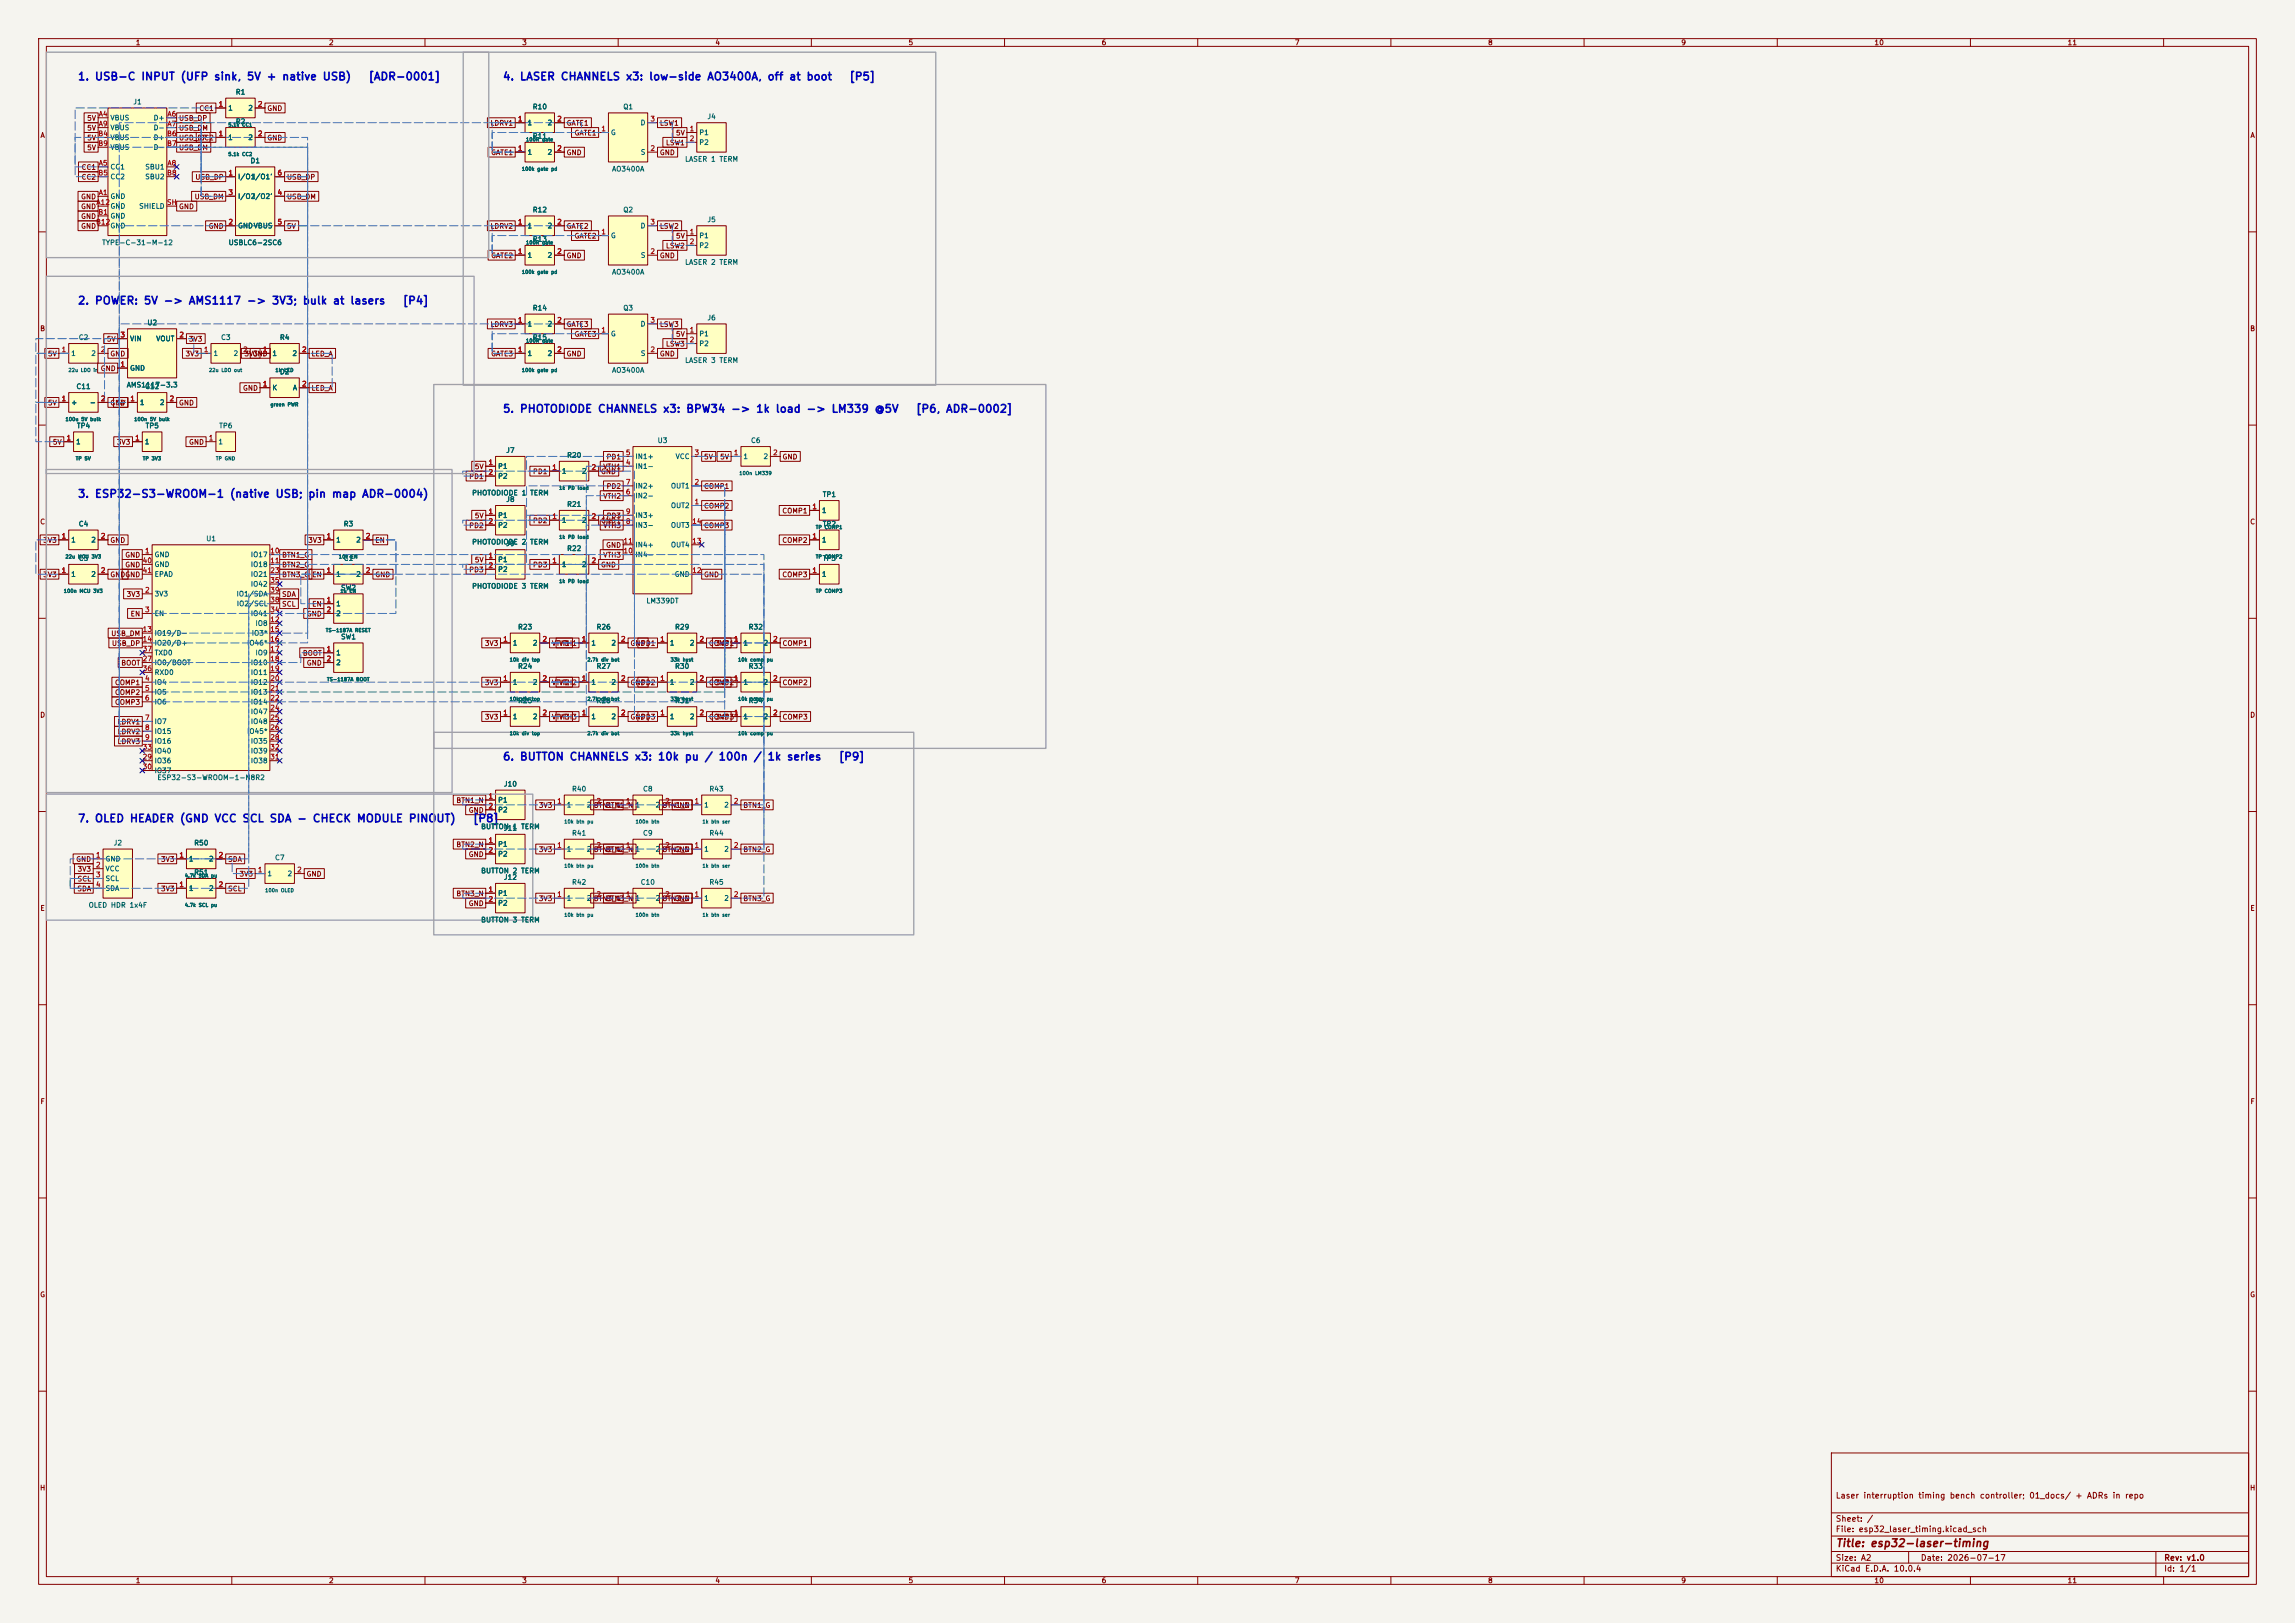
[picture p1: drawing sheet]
<svg xmlns="http://www.w3.org/2000/svg" width="594mm" height="420mm" viewBox="0 0 594 420" stroke-linecap="round" stroke-linejoin="round" font-family="sans-serif">
<defs><g id="words">
<g font-size="2" fill="#0000c2">
<text x="20" y="21.3">1. USB-C INPUT (UFP sink, 5V + native USB)</text>
<text x="95.2" y="21.3">[ADR-0001]</text>
<text x="130" y="21.3">4. LASER CHANNELS x3: low-side AO3400A, off at boot</text>
<text x="219.7" y="21.3">[P5]</text>
<text x="20" y="79.3">2. POWER: 5V -&gt; AMS1117 -&gt; 3V3; bulk at lasers</text>
<text x="104.1" y="79.3">[P4]</text>
<text x="130" y="107.3">5. PHOTODIODE CHANNELS x3: BPW34 -&gt; 1k load -&gt; LM339 @5V</text>
<text x="237" y="107.3">[P6, ADR-0002]</text>
<text x="20" y="129.3">3. ESP32-S3-WROOM-1 (native USB; pin map ADR-0004)</text>
<text x="130" y="197.3">6. BUTTON CHANNELS x3: 10k pu / 100n /</text>
<text x="198.5" y="197.3">1k series</text>
<text x="217" y="197.3">[P9]</text>
<text x="20" y="213.3">7. OLED HEADER (GND VCC SCL SDA - CHECK MODULE PINOUT)</text>
<text x="122.3" y="213.3">[P8]</text>
</g>
<text font-size="2" fill="#840000" x="475" y="400.8">Title: esp32-laser-timing</text>
<g font-size="1.5" fill="#840000">
<text x="475" y="388.1">Laser interruption timing bench controller; 01_docs/ + ADRs in repo</text>
<text x="475" y="394.1">Sheet: /</text>
<text x="475" y="396.8">File: esp32_laser_timing.kicad_sch</text>
<text x="475" y="407">KiCad E.D.A. 10.0.4</text>
<text x="475" y="404.2">Size: A2</text>
<text x="497" y="404.2">Date: 2026-07-17</text>
<text x="560" y="404.2">Rev: v1.0</text>
<text x="560" y="407">Id: 1/1</text>
</g>
<g font-size="1.3" fill="#840000">
<text x="35" y="12">1</text>
<text x="85" y="12">2</text>
<text x="135" y="12">3</text>
<text x="185" y="12">4</text>
<text x="235" y="12">5</text>
<text x="285" y="12">6</text>
<text x="335" y="12">7</text>
<text x="385" y="12">8</text>
<text x="435" y="12">9</text>
<text x="485" y="12">10</text>
<text x="535" y="12">11</text>
<text x="51.5" y="29">CC1</text>
<text x="69.1" y="29">GND</text>
<text x="10.3" y="36">A</text>
<text x="22.4" y="31.5">5V</text>
<text x="22.4" y="34.1">5V</text>
<text x="46.2" y="31.5">USB_DP</text>
<text x="46.2" y="34.1">USB_DM</text>
<text x="126.8" y="32.8">LDRV1</text>
<text x="146.5" y="32.8">GATE1</text>
<text x="148.6" y="35.4">GATE1</text>
<text x="170.7" y="32.8">LSW1</text>
<text x="174.8" y="35.4">5V</text>
<text x="582.3" y="36">A</text>
<text x="22.4" y="36.6">5V</text>
<text x="22.4" y="39.2">5V</text>
<text x="46.2" y="36.6">USB_DP</text>
<text x="46.2" y="39.2">USB_DM</text>
<text x="51.5" y="36.6">CC2</text>
<text x="69.1" y="36.6">GND</text>
<text x="127" y="40.4">GATE1</text>
<text x="146.5" y="40.4">GND</text>
<text x="170.7" y="40.4">GND</text>
<text x="172.2" y="37.9">LSW1</text>
<text x="21" y="44.2">CC1</text>
<text x="21" y="46.8">CC2</text>
<text x="50.4" y="46.8">USB_DP</text>
<text x="74.1" y="46.8">USB_DP</text>
<text x="20.8" y="51.9">GND</text>
<text x="50.2" y="51.9">USB_DM</text>
<text x="74.1" y="51.9">USB_DM</text>
<text x="20.8" y="54.4">GND</text>
<text x="20.8" y="56.9">GND</text>
<text x="20.8" y="59.5">GND</text>
<text x="46.2" y="54.4">GND</text>
<text x="53.9" y="59.5">GND</text>
<text x="74.1" y="59.5">5V</text>
<text x="126.8" y="59.5">LDRV2</text>
<text x="146.5" y="59.5">GATE2</text>
<text x="170.7" y="59.5">LSW2</text>
<text x="148.6" y="62">GATE2</text>
<text x="172.2" y="64.6">LSW2</text>
<text x="174.8" y="62">5V</text>
<text x="127" y="67.1">GATE2</text>
<text x="146.5" y="67.1">GND</text>
<text x="170.7" y="67.1">GND</text>
<text x="10.3" y="86">B</text>
<text x="27.5" y="88.7">5V</text>
<text x="48.7" y="88.7">3V3</text>
<text x="126.8" y="84.9">LDRV3</text>
<text x="146.5" y="84.9">GATE3</text>
<text x="148.6" y="87.4">GATE3</text>
<text x="170.7" y="84.9">LSW3</text>
<text x="172.2" y="90">LSW3</text>
<text x="174.8" y="87.4">5V</text>
<text x="582.3" y="86">B</text>
<text x="12.3" y="92.5">5V</text>
<text x="28.4" y="92.5">GND</text>
<text x="47.9" y="92.5">3V3</text>
<text x="63.1" y="92.5">3V3</text>
<text x="65.2" y="92.5">GND</text>
<text x="80.5" y="92.5">LED_A</text>
<text x="127" y="92.5">GATE3</text>
<text x="146.5" y="92.5">GND</text>
<text x="170.7" y="92.5">GND</text>
<text x="25.9" y="96.3">GND</text>
<text x="62.8" y="101.4">GND</text>
<text x="80.5" y="101.4">LED_A</text>
<text x="12.3" y="105.2">5V</text>
<text x="28.4" y="105.2">GND</text>
<text x="30" y="105.2">5V</text>
<text x="46.2" y="105.2">GND</text>
<text x="13.5" y="115.4">5V</text>
<text x="30.1" y="115.4">3V3</text>
<text x="48.8" y="115.4">GND</text>
<text x="156.9" y="119.2">PD1</text>
<text x="182.1" y="119.2">5V</text>
<text x="186.3" y="119.2">5V</text>
<text x="202.4" y="119.2">GND</text>
<text x="121.3" y="124.3">PD1</text>
<text x="122.8" y="121.7">5V</text>
<text x="137.8" y="123">PD1</text>
<text x="155.4" y="123">GND</text>
<text x="156" y="121.7">VTH1</text>
<text x="156" y="129.3">VTH2</text>
<text x="156.9" y="126.8">PD2</text>
<text x="182.1" y="131.9">COMP2</text>
<text x="182.1" y="126.8">COMP1</text>
<text x="10.3" y="136">C</text>
<text x="121.3" y="137">PD2</text>
<text x="122.8" y="134.4">5V</text>
<text x="137.8" y="135.7">PD2</text>
<text x="155.4" y="135.7">GND</text>
<text x="156" y="137">VTH3</text>
<text x="156.9" y="134.4">PD3</text>
<text x="182.1" y="137">COMP3</text>
<text x="202.3" y="133.1">COMP1</text>
<text x="582.3" y="136">C</text>
<text x="11.1" y="140.8">3V3</text>
<text x="28.4" y="140.8">GND</text>
<text x="79.6" y="140.8">3V3</text>
<text x="97" y="140.8">EN</text>
<text x="156.7" y="142">GND</text>
<text x="202.3" y="140.8">COMP2</text>
<text x="11.1" y="149.7">3V3</text>
<text x="28.4" y="149.7">GNDGND</text>
<text x="32.3" y="144.6">GND</text>
<text x="32.3" y="147.1">GND</text>
<text x="72.9" y="149.7">BTN3_G EN</text>
<text x="72.9" y="147.1">BTN2_G</text>
<text x="72.9" y="144.6">BTN1_G</text>
<text x="97" y="149.7">GND</text>
<text x="121.3" y="148.4">PD3</text>
<text x="122.8" y="145.8">5V</text>
<text x="137.8" y="147.1">PD3</text>
<text x="155.4" y="147.1">GND</text>
<text x="156" y="144.6">VTH3</text>
<text x="182.1" y="149.7">GND</text>
<text x="202.3" y="149.7">COMP3</text>
<text x="32.6" y="154.7">3V3</text>
<text x="72.9" y="154.7">SDA</text>
<text x="33.7" y="159.8">EN</text>
<text x="72.9" y="157.3">SCL</text>
<text x="79.3" y="159.8">GND</text>
<text x="80.7" y="157.3">EN</text>
<text x="28.7" y="164.9">USB_DM</text>
<text x="28.8" y="167.4">USB_DP</text>
<text x="125.4" y="167.4">3V3</text>
<text x="142.7" y="167.4">VTH1</text>
<text x="163" y="167.4">GND</text>
<text x="165.8" y="167.4">PD1</text>
<text x="183.4" y="167.4">COMP1</text>
<text x="185" y="167.4">3V3</text>
<text x="202.4" y="167.4">COMP1</text>
<text x="31.3" y="172.5">BOOT</text>
<text x="78.2" y="170">BOOT</text>
<text x="79.3" y="172.5">GND</text>
<text x="29.6" y="177.6">COMP1</text>
<text x="125.4" y="177.6">3V3</text>
<text x="142.7" y="177.6">VTH2</text>
<text x="163" y="177.6">GND</text>
<text x="165.8" y="177.6">PD2</text>
<text x="183.4" y="177.6">COMP2</text>
<text x="185" y="177.6">3V3</text>
<text x="202.4" y="177.6">COMP2</text>
<text x="10.3" y="186">D</text>
<text x="29.6" y="182.7">COMP3</text>
<text x="29.6" y="180.1">COMP2</text>
<text x="582.3" y="186">D</text>
<text x="30.3" y="190.3">LDRV2</text>
<text x="30.3" y="187.8">LDRV1</text>
<text x="125.4" y="186.5">3V3</text>
<text x="142.7" y="186.5">VTH3</text>
<text x="144.6" y="186.5">VTH3</text>
<text x="163" y="186.5">GND</text>
<text x="165.8" y="186.5">PD3</text>
<text x="183.4" y="186.5">COMP3</text>
<text x="185" y="186.5">3V3</text>
<text x="202.4" y="186.5">COMP3</text>
<text x="30.3" y="192.8">LDRV3</text>
<text x="118" y="208.1">BTN1_N</text>
<text x="139.3" y="209.3">3V3</text>
<text x="174.5" y="209.3">GND</text>
<text x="192.2" y="209.3">BTN1_G</text>
<text x="121.2" y="210.6">GND</text>
<text x="118" y="219.5">BTN2_N</text>
<text x="139.3" y="220.8">3V3</text>
<text x="156.7" y="220.8">BTN2_N</text>
<text x="174.5" y="220.8">GND</text>
<text x="192.2" y="220.8">BTN2_G</text>
<text x="19.6" y="223.3">GND</text>
<text x="19.9" y="225.9">3V3</text>
<text x="41.5" y="223.3">3V3</text>
<text x="58.9" y="223.3">SDA</text>
<text x="61.9" y="227.1">3V3</text>
<text x="79.2" y="227.1">GND</text>
<text x="121.2" y="222">GND</text>
<text x="19.9" y="230.9">SDA</text>
<text x="19.9" y="228.4">SCL</text>
<text x="41.5" y="230.9">3V3</text>
<text x="58.9" y="230.9">SCL</text>
<text x="118" y="232.2">BTN3_N</text>
<text x="139.3" y="233.5">3V3</text>
<text x="156.7" y="233.5">BTN3_N</text>
<text x="174.5" y="233.5">GND</text>
<text x="192.2" y="233.5">BTN3_G</text>
<text x="10.3" y="236">E</text>
<text x="121.2" y="234.7">GND</text>
<text x="582.3" y="236">E</text>
<text x="10.3" y="286">F</text>
<text x="582.3" y="286">F</text>
<text x="10.3" y="336">G</text>
<text x="582.3" y="336">G</text>
<text x="10.2" y="386">H</text>
<text x="582.2" y="386">H</text>
<text x="35" y="410">1</text>
<text x="85" y="410">2</text>
<text x="135" y="410">3</text>
<text x="185" y="410">4</text>
<text x="235" y="410">5</text>
<text x="285" y="410">6</text>
<text x="335" y="410">7</text>
<text x="385" y="410">8</text>
<text x="435" y="410">9</text>
<text x="485" y="410">10</text>
<text x="535" y="410">11</text>
</g>
<g font-size="1.3" fill="#006464">
<text x="34.4" y="27.3">J1</text>
<text x="58.9" y="28.9">1</text>
<text x="60.9" y="24.8">R1</text>
<text x="64.1" y="28.9">2</text>
<text x="137.8" y="28.6">R10</text>
<text x="161.2" y="28.6">Q1</text>
<text x="28.4" y="31.5">VBUS</text>
<text x="28.4" y="34">VBUS</text>
<text x="39.6" y="31.5">D+</text>
<text x="39.6" y="34">D-</text>
<text x="60.9" y="32.4">R2</text>
<text x="136.4" y="32.7">1</text>
<text x="141.6" y="32.7">2</text>
<text x="158" y="35.3">G</text>
<text x="165.7" y="32.7">D</text>
<text x="180.8" y="35.3">P1</text>
<text x="183" y="31.1">J4</text>
<text x="28.4" y="36.5">VBUS</text>
<text x="28.4" y="39.1">VBUS</text>
<text x="39.6" y="36.5">D+</text>
<text x="39.6" y="39.1">D-</text>
<text x="58.9" y="36.5">1</text>
<text x="64.1" y="36.5">2</text>
<text x="136.4" y="40.3">1</text>
<text x="137.8" y="36.2">R11</text>
<text x="141.6" y="40.3">2</text>
<text x="165.7" y="40.3">S</text>
<text x="180.8" y="37.8">P2</text>
<text x="28.4" y="44.2">CC1</text>
<text x="28.4" y="46.7">CC2</text>
<text x="37.4" y="44.2">SBU1</text>
<text x="37.4" y="46.7">SBU2</text>
<text x="61.5" y="46.7">I/O1</text>
<text x="64.7" y="42.6">D1</text>
<text x="65.3" y="46.7">I/O1'</text>
<text x="158.3" y="44.7">AO3400A</text>
<text x="177.2" y="42.1">LASER 1 TERM</text>
<text x="28.4" y="51.8">GND</text>
<text x="61.5" y="51.8">I/O2</text>
<text x="65.3" y="51.8">I/O2'</text>
<text x="28.4" y="54.3">GND</text>
<text x="28.4" y="56.9">GND</text>
<text x="28.4" y="59.4">GND</text>
<text x="35.9" y="54.3">SHIELD</text>
<text x="61.5" y="59.4">GNDVBUS</text>
<text x="136.4" y="59.4">1</text>
<text x="137.8" y="55.3">R12</text>
<text x="141.6" y="59.4">2</text>
<text x="161.2" y="55.3">Q2</text>
<text x="165.7" y="59.4">D</text>
<text x="183" y="57.8">J5</text>
<text x="26.3" y="63.7">TYPE-C-31-M-12</text>
<text x="59" y="63.7">USBLC6-2SC6</text>
<text x="137.8" y="62.9">R13</text>
<text x="158" y="61.9">G</text>
<text x="180.8" y="61.9">P1</text>
<text x="180.8" y="64.5">P2</text>
<text x="136.4" y="67">1</text>
<text x="141.6" y="67">2</text>
<text x="158.3" y="71.4">AO3400A</text>
<text x="165.7" y="67">S</text>
<text x="177.2" y="68.8">LASER 2 TERM</text>
<text x="137.8" y="80.7">R14</text>
<text x="161.2" y="80.7">Q3</text>
<text x="183" y="83.2">J6</text>
<text x="20.2" y="88.3">C2</text>
<text x="33.5" y="88.6">VIN</text>
<text x="38" y="84.5">U2</text>
<text x="40.3" y="88.6">VOUT</text>
<text x="57.1" y="88.3">C3</text>
<text x="72.3" y="88.3">R4</text>
<text x="136.4" y="84.8">1</text>
<text x="137.8" y="88.3">R15</text>
<text x="141.6" y="84.8">2</text>
<text x="158" y="87.3">G</text>
<text x="165.7" y="84.8">D</text>
<text x="180.8" y="87.3">P1</text>
<text x="180.8" y="89.9">P2</text>
<text x="18.3" y="92.4">1</text>
<text x="23.5" y="92.4">2</text>
<text x="55.1" y="92.4">1</text>
<text x="60.3" y="92.4">2</text>
<text x="70.4" y="92.4">1</text>
<text x="75.5" y="92.4">2</text>
<text x="136.4" y="92.4">1</text>
<text x="141.6" y="92.4">2</text>
<text x="165.7" y="92.4">S</text>
<text x="177.2" y="94.2">LASER 3 TERM</text>
<text x="19.6" y="101">C11</text>
<text x="32.7" y="100.6">AMS1117-3.3</text>
<text x="33.5" y="96.2">GND</text>
<text x="37.4" y="101">C12</text>
<text x="70.4" y="101.3">K</text>
<text x="72.3" y="97.2">D2</text>
<text x="75.7" y="101.3">A</text>
<text x="158.3" y="96.8">AO3400A</text>
<text x="18.3" y="105.1">+</text>
<text x="23.1" y="105.1">-</text>
<text x="36.1" y="105.1">1</text>
<text x="41.3" y="105.1">2</text>
<text x="19.8" y="111.1">TP4</text>
<text x="37.5" y="111.1">TP5</text>
<text x="56.6" y="111.1">TP6</text>
<text x="19.6" y="115.3">1</text>
<text x="37.3" y="115.3">1</text>
<text x="56.4" y="115.3">1</text>
<text x="130.9" y="117.5">J7</text>
<text x="146.6" y="118.8">R20</text>
<text x="164.3" y="119.1">IN1+</text>
<text x="170.1" y="114.9">U3</text>
<text x="174.7" y="119.1">VCC</text>
<text x="192.3" y="119.1">1</text>
<text x="194.2" y="114.9">C6</text>
<text x="197.5" y="119.1">2</text>
<text x="128.8" y="121.6">P1</text>
<text x="128.8" y="124.2">P2</text>
<text x="145.3" y="122.9">1</text>
<text x="150.5" y="122.9">2</text>
<text x="164.3" y="121.6">IN1-</text>
<text x="122.1" y="128.5">PHOTODIODE 1</text>
<text x="130.9" y="130.2">J8</text>
<text x="137.1" y="128.5">TERM</text>
<text x="146.6" y="131.5">R21</text>
<text x="164.3" y="129.2">IN2-</text>
<text x="164.3" y="126.7">IN2+</text>
<text x="173.5" y="131.8">OUT2</text>
<text x="173.5" y="126.7">OUT1</text>
<text x="212.8" y="128.9">TP1</text>
<text x="20.2" y="136.5">C4</text>
<text x="88.8" y="136.5">R3</text>
<text x="128.8" y="134.3">P1</text>
<text x="128.8" y="136.9">P2</text>
<text x="145.3" y="135.6">1</text>
<text x="150.5" y="135.6">2</text>
<text x="164.3" y="136.9">IN3-</text>
<text x="164.3" y="134.3">IN3+</text>
<text x="173.5" y="136.9">OUT3</text>
<text x="212.6" y="133.1">1</text>
<text x="212.8" y="136.5">TP2</text>
<text x="18.3" y="140.7">1</text>
<text x="23.5" y="140.7">2</text>
<text x="53.2" y="140.3">U1</text>
<text x="86.9" y="140.7">1</text>
<text x="92.1" y="140.7">2</text>
<text x="122.1" y="141.2">PHOTODIODE 2</text>
<text x="130.9" y="141.6">J9</text>
<text x="137.1" y="141.2">TERM</text>
<text x="146.6" y="142.9">R22</text>
<text x="164.3" y="141.9">IN4+</text>
<text x="173.5" y="141.9">OUT4</text>
<text x="212.6" y="140.7">1</text>
<text x="18.3" y="149.6">1</text>
<text x="20.2" y="145.4">C5</text>
<text x="23.5" y="149.6">2</text>
<text x="39.9" y="144.5">GND</text>
<text x="39.9" y="147">GND</text>
<text x="39.9" y="149.6">EPAD</text>
<text x="64.8" y="144.5">IO17</text>
<text x="64.8" y="147">IO18</text>
<text x="64.8" y="149.6">IO21</text>
<text x="86.9" y="149.6">1</text>
<text x="88.8" y="145.4">C1</text>
<text x="92.1" y="149.6">2</text>
<text x="128.8" y="145.8">P1</text>
<text x="128.8" y="148.3">P2</text>
<text x="145.3" y="147">1</text>
<text x="150.5" y="147">2</text>
<text x="164.3" y="144.5">IN4-</text>
<text x="174.5" y="149.6">GND</text>
<text x="212.6" y="149.6">1</text>
<text x="212.8" y="145.4">TP3</text>
<text x="39.9" y="154.6">3V3</text>
<text x="61.1" y="154.6">IO1/SDA</text>
<text x="64.8" y="152.1">IO42</text>
<text x="88.1" y="153">SW2</text>
<text x="122.1" y="152.6">PHOTODIODE 3 TERM</text>
<text x="39.9" y="159.7">EN</text>
<text x="61.2" y="157.2">IO2/SCL</text>
<text x="64.8" y="159.7">IO41</text>
<text x="86.9" y="157.2">1</text>
<text x="86.9" y="159.7">2</text>
<text x="167.2" y="156.4">LM339DT</text>
<text x="39.9" y="164.8">IO19/D-</text>
<text x="39.9" y="167.3">IO20/D+</text>
<text x="63.8" y="167.3">IO46*</text>
<text x="65" y="164.8">IO3*</text>
<text x="66" y="162.3">IO8</text>
<text x="88.1" y="165.7">SW1</text>
<text x="132.6" y="167.3">1</text>
<text x="133.9" y="163.2">R23</text>
<text x="137.8" y="167.3">2</text>
<text x="152.9" y="167.3">1</text>
<text x="154.3" y="163.2">R26</text>
<text x="158.1" y="167.3">2</text>
<text x="173.2" y="167.3">1</text>
<text x="174.6" y="163.2">R29</text>
<text x="178.4" y="167.3">2</text>
<text x="192.3" y="167.3">1</text>
<text x="193.6" y="163.2">R32</text>
<text x="197.5" y="167.3">2</text>
<text x="39.9" y="172.4">IO0/BOOT</text>
<text x="39.9" y="169.9">TXD0</text>
<text x="64.8" y="172.4">IO10</text>
<text x="66" y="169.9">IO9</text>
<text x="86.9" y="169.9">1</text>
<text x="86.9" y="172.4">2</text>
<text x="133.9" y="173.4">R24</text>
<text x="154.3" y="173.4">R27</text>
<text x="174.6" y="173.4">R30</text>
<text x="193.6" y="173.4">R33</text>
<text x="39.9" y="177.5">IO4</text>
<text x="39.9" y="175">RXD0</text>
<text x="64.8" y="175">IO11</text>
<text x="64.8" y="177.5">IO12</text>
<text x="132.6" y="177.5">1</text>
<text x="137.8" y="177.5">2</text>
<text x="152.9" y="177.5">1</text>
<text x="158.1" y="177.5">2</text>
<text x="173.2" y="177.5">1</text>
<text x="178.4" y="177.5">2</text>
<text x="192.3" y="177.5">1</text>
<text x="197.5" y="177.5">2</text>
<text x="39.9" y="180">IO5</text>
<text x="39.9" y="182.6">IO6</text>
<text x="64.8" y="180">IO13</text>
<text x="64.8" y="182.6">IO14</text>
<text x="64.8" y="185.1">IO47</text>
<text x="133.9" y="182.3">R25</text>
<text x="154.3" y="182.3">R28</text>
<text x="174.6" y="182.3">R31</text>
<text x="193.6" y="182.3">R34</text>
<text x="39.9" y="187.7">IO7</text>
<text x="39.9" y="190.2">IO15</text>
<text x="63.8" y="190.2">IO45*</text>
<text x="64.8" y="187.7">IO48</text>
<text x="132.6" y="186.4">1</text>
<text x="137.8" y="186.4">2</text>
<text x="152.9" y="186.4">1</text>
<text x="158.1" y="186.4">2</text>
<text x="173.2" y="186.4">1</text>
<text x="178.4" y="186.4">2</text>
<text x="192.3" y="186.4">1</text>
<text x="197.5" y="186.4">2</text>
<text x="39.9" y="192.7">IO16</text>
<text x="39.9" y="197.8">IO36</text>
<text x="39.9" y="195.3">IO40</text>
<text x="64.8" y="192.7">IO35</text>
<text x="64.8" y="197.8">IO38</text>
<text x="64.8" y="195.3">IO39</text>
<text x="39.9" y="200.4">IO37</text>
<text x="40.6" y="202.2">ESP32-S3-WROOM-1-N8R2</text>
<text x="130.3" y="203.8">J10</text>
<text x="128.8" y="208">P1</text>
<text x="146.6" y="209.3">1</text>
<text x="147.9" y="205.1">R40</text>
<text x="151.7" y="209.3">2 BTN1_N</text>
<text x="164.3" y="209.3">1</text>
<text x="166.3" y="205.1">C8</text>
<text x="169.5" y="209.3">2 BTN1_N</text>
<text x="182.1" y="209.3">1</text>
<text x="183.5" y="205.1">R43</text>
<text x="187.3" y="209.3">2</text>
<text x="124.4" y="214.9">BUTTON 1 TERM</text>
<text x="128.8" y="210.5">P2</text>
<text x="130.3" y="215.3">J11</text>
<text x="29.3" y="219.1">J2</text>
<text x="50.1" y="219.1">R50</text>
<text x="128.8" y="219.4">P1</text>
<text x="128.8" y="222">P2</text>
<text x="146.6" y="220.7">1</text>
<text x="147.9" y="216.5">R41</text>
<text x="151.7" y="220.7">2 BTN2_N</text>
<text x="164.3" y="220.7">1</text>
<text x="166.3" y="216.5">C9</text>
<text x="169.5" y="220.7">2 BTN2_N</text>
<text x="182.1" y="220.7">1</text>
<text x="183.5" y="216.5">R44</text>
<text x="187.3" y="220.7">2</text>
<text x="27.2" y="223.2">GND</text>
<text x="27.2" y="225.8">VCC</text>
<text x="48.8" y="223.2">1</text>
<text x="50.1" y="226.7">R51</text>
<text x="54" y="223.2">2</text>
<text x="69.1" y="227">1</text>
<text x="71" y="222.9">C7</text>
<text x="74.3" y="227">2</text>
<text x="124.4" y="226.3">BUTTON 2 TERM</text>
<text x="130.3" y="228">J12</text>
<text x="27.2" y="228.3">SCL</text>
<text x="27.2" y="230.8">SDA</text>
<text x="48.8" y="230.8">1</text>
<text x="54" y="230.8">2</text>
<text x="128.8" y="232.1">P1</text>
<text x="146.6" y="233.4">1</text>
<text x="147.9" y="229.2">R42</text>
<text x="151.7" y="233.4">2 BTN3_N</text>
<text x="164.3" y="233.4">1</text>
<text x="165.7" y="229.2">C10</text>
<text x="169.5" y="233.4">2 BTN3_N</text>
<text x="182.1" y="233.4">1</text>
<text x="183.5" y="229.2">R45</text>
<text x="187.3" y="233.4">2</text>
<text x="22.8" y="235.2">OLED HDR 1x4F</text>
<text x="124.4" y="239">BUTTON 3 TERM</text>
<text x="128.8" y="234.7">P2</text>
</g>
<g font-size="1.3" fill="#a90000">
<text x="56.4" y="27.9">1</text>
<text x="66.6" y="27.9">2</text>
<text x="25.3" y="35.5">B4</text>
<text x="25.4" y="30.5">A4</text>
<text x="25.4" y="33">A9</text>
<text x="43.1" y="35.5">B6</text>
<text x="43.2" y="30.5">A6</text>
<text x="43.2" y="33">A7</text>
<text x="56.4" y="35.5">1</text>
<text x="66.6" y="35.5">2</text>
<text x="133.9" y="31.7">1</text>
<text x="144.1" y="31.7">2</text>
<text x="155.5" y="34.3">1</text>
<text x="168.2" y="31.7">3</text>
<text x="178.4" y="34.3">1</text>
<text x="25.3" y="38.1">B9</text>
<text x="43.1" y="38.1">B7</text>
<text x="133.9" y="39.3">1</text>
<text x="144.1" y="39.3">2</text>
<text x="168.2" y="39.3">2</text>
<text x="178.4" y="36.8">2</text>
<text x="25.3" y="45.7">B5</text>
<text x="25.4" y="43.2">A5</text>
<text x="43.1" y="45.7">B8</text>
<text x="43.2" y="43.2">A8</text>
<text x="59" y="45.7">1</text>
<text x="71.7" y="45.7">6</text>
<text x="24.8" y="53.3">A12</text>
<text x="25.4" y="50.8">A1</text>
<text x="43.1" y="53.3">SH</text>
<text x="59" y="50.8">3</text>
<text x="71.7" y="50.8">4</text>
<text x="24.7" y="58.4">B12</text>
<text x="25.3" y="55.9">B1</text>
<text x="59" y="58.4">2</text>
<text x="71.7" y="58.4">5</text>
<text x="133.9" y="58.4">1</text>
<text x="144.1" y="58.4">2</text>
<text x="168.2" y="58.4">3</text>
<text x="155.5" y="60.9">1</text>
<text x="178.4" y="60.9">1</text>
<text x="178.4" y="63.5">2</text>
<text x="133.9" y="66">1</text>
<text x="144.1" y="66">2</text>
<text x="168.2" y="66">2</text>
<text x="133.9" y="83.8">1</text>
<text x="144.1" y="83.8">2</text>
<text x="168.2" y="83.8">3</text>
<text x="31" y="87.6">3</text>
<text x="46.3" y="87.6">2</text>
<text x="155.5" y="86.3">1</text>
<text x="178.4" y="86.3">1</text>
<text x="178.4" y="88.9">2</text>
<text x="15.8" y="91.4">1</text>
<text x="26" y="91.4">2</text>
<text x="31" y="95.2">1</text>
<text x="52.6" y="91.4">1</text>
<text x="62.8" y="91.4">2</text>
<text x="67.9" y="91.4">1</text>
<text x="78" y="91.4">2</text>
<text x="133.9" y="91.4">1</text>
<text x="144.1" y="91.4">2</text>
<text x="168.2" y="91.4">2</text>
<text x="67.9" y="100.3">1</text>
<text x="78" y="100.3">2</text>
<text x="15.8" y="104.1">1</text>
<text x="26" y="104.1">2</text>
<text x="33.6" y="104.1">1</text>
<text x="43.7" y="104.1">2</text>
<text x="17.1" y="114.3">1</text>
<text x="34.9" y="114.3">1</text>
<text x="53.9" y="114.3">1</text>
<text x="161.9" y="118.1">5</text>
<text x="179.6" y="118.1">3</text>
<text x="189.8" y="118.1">1</text>
<text x="200" y="118.1">2</text>
<text x="126.3" y="120.6">1</text>
<text x="126.3" y="123.2">2</text>
<text x="142.8" y="121.9">1</text>
<text x="153" y="121.9">2</text>
<text x="161.9" y="120.6">4</text>
<text x="161.9" y="125.7">7</text>
<text x="179.6" y="125.7">2</text>
<text x="161.9" y="128.2">6</text>
<text x="179.6" y="130.8">1</text>
<text x="126.3" y="133.3">1</text>
<text x="126.3" y="135.9">2</text>
<text x="142.8" y="134.6">1</text>
<text x="153" y="134.6">2</text>
<text x="161.9" y="135.9">8</text>
<text x="161.9" y="133.3">9</text>
<text x="179" y="135.9">14</text>
<text x="210.1" y="132.1">1</text>
<text x="15.8" y="139.7">1</text>
<text x="26" y="139.7">2</text>
<text x="37.4" y="143.5">1</text>
<text x="69.8" y="143.5">10</text>
<text x="84.4" y="139.7">1</text>
<text x="94.5" y="139.7">2</text>
<text x="161.2" y="143.5">10</text>
<text x="161.2" y="140.9">11</text>
<text x="179" y="140.9">13</text>
<text x="210.1" y="139.7">1</text>
<text x="15.8" y="148.6">1</text>
<text x="26" y="148.6">2</text>
<text x="36.8" y="146">40</text>
<text x="36.8" y="148.6">41</text>
<text x="69.8" y="146">11</text>
<text x="69.8" y="148.6">23</text>
<text x="84.4" y="148.6">1</text>
<text x="94.5" y="148.6">2</text>
<text x="126.3" y="144.8">1</text>
<text x="126.3" y="147.3">2</text>
<text x="142.8" y="146">1</text>
<text x="153" y="146">2</text>
<text x="179" y="148.6">12</text>
<text x="210.1" y="148.6">1</text>
<text x="37.4" y="153.6">2</text>
<text x="69.8" y="151.1">35</text>
<text x="69.8" y="153.6">39</text>
<text x="37.4" y="158.7">3</text>
<text x="69.8" y="161.3">12</text>
<text x="69.8" y="158.7">34</text>
<text x="69.8" y="156.2">38</text>
<text x="84.4" y="156.2">1</text>
<text x="84.4" y="158.7">2</text>
<text x="36.8" y="163.8">13</text>
<text x="36.8" y="166.3">14</text>
<text x="69.8" y="163.8">15</text>
<text x="69.8" y="166.3">16</text>
<text x="130.1" y="166.3">1</text>
<text x="140.3" y="166.3">2</text>
<text x="150.4" y="166.3">1</text>
<text x="160.6" y="166.3">2</text>
<text x="170.7" y="166.3">1</text>
<text x="180.9" y="166.3">2</text>
<text x="189.8" y="166.3">1</text>
<text x="200" y="166.3">2</text>
<text x="36.8" y="171.4">27</text>
<text x="36.8" y="174">36</text>
<text x="36.8" y="168.9">37</text>
<text x="69.8" y="168.9">17</text>
<text x="69.8" y="171.4">18</text>
<text x="69.8" y="174">19</text>
<text x="84.4" y="168.9">1</text>
<text x="84.4" y="171.4">2</text>
<text x="37.4" y="176.5">4</text>
<text x="37.4" y="179">5</text>
<text x="69.8" y="176.5">20</text>
<text x="69.8" y="179">21</text>
<text x="130.1" y="176.5">1</text>
<text x="140.3" y="176.5">2</text>
<text x="150.4" y="176.5">1</text>
<text x="160.6" y="176.5">2</text>
<text x="170.7" y="176.5">1</text>
<text x="180.9" y="176.5">2</text>
<text x="189.8" y="176.5">1</text>
<text x="200" y="176.5">2</text>
<text x="37.4" y="181.6">6</text>
<text x="69.8" y="181.6">22</text>
<text x="69.8" y="184.1">24</text>
<text x="130.1" y="185.4">1</text>
<text x="140.3" y="185.4">2</text>
<text x="150.4" y="185.4">1</text>
<text x="160.6" y="185.4">2</text>
<text x="170.7" y="185.4">1</text>
<text x="180.9" y="185.4">2</text>
<text x="189.8" y="185.4">1</text>
<text x="200" y="185.4">2</text>
<text x="37.4" y="186.7">7</text>
<text x="37.4" y="189.2">8</text>
<text x="37.4" y="191.7">9</text>
<text x="69.8" y="186.7">25</text>
<text x="69.8" y="189.2">26</text>
<text x="69.8" y="191.7">28</text>
<text x="36.8" y="196.8">29</text>
<text x="36.8" y="194.3">33</text>
<text x="69.8" y="196.8">31</text>
<text x="69.8" y="194.3">32</text>
<text x="36.8" y="199.4">30</text>
<text x="126.3" y="207">1</text>
<text x="126.3" y="209.5">2</text>
<text x="144.1" y="208.3">1</text>
<text x="154.2" y="208.3">2</text>
<text x="161.9" y="208.3">1</text>
<text x="172" y="208.3">2</text>
<text x="179.6" y="208.3">1</text>
<text x="189.8" y="208.3">2</text>
<text x="126.3" y="218.4">1</text>
<text x="126.3" y="221">2</text>
<text x="144.1" y="219.7">1</text>
<text x="154.2" y="219.7">2</text>
<text x="161.9" y="219.7">1</text>
<text x="172" y="219.7">2</text>
<text x="179.6" y="219.7">1</text>
<text x="189.8" y="219.7">2</text>
<text x="24.7" y="222.2">1</text>
<text x="24.7" y="224.8">2</text>
<text x="24.7" y="227.3">3</text>
<text x="46.3" y="222.2">1</text>
<text x="56.4" y="222.2">2</text>
<text x="66.6" y="226">1</text>
<text x="76.8" y="226">2</text>
<text x="24.7" y="229.8">4</text>
<text x="46.3" y="229.8">1</text>
<text x="56.4" y="229.8">2</text>
<text x="126.3" y="231.1">1</text>
<text x="126.3" y="233.7">2</text>
<text x="144.1" y="232.4">1</text>
<text x="154.2" y="232.4">2</text>
<text x="161.9" y="232.4">1</text>
<text x="172" y="232.4">2</text>
<text x="179.6" y="232.4">1</text>
<text x="189.8" y="232.4">2</text>
</g>
<g font-size=".9" fill="#006464">
<text x="59" y="33">5.1k CC1</text>
<text x="59" y="40.6">5.1k CC2</text>
<text x="136" y="36.8">100R gate</text>
<text x="135" y="44.4">100k gate pd</text>
<text x="136" y="63.4">100R gate</text>
<text x="135" y="71.1">100k gate pd</text>
<text x="136" y="88.8">100R gate</text>
<text x="17.6" y="96.5">22u LDO in</text>
<text x="54" y="96.5">22u LDO out</text>
<text x="71.2" y="96.5">1k LED</text>
<text x="135" y="96.5">100k gate pd</text>
<text x="69.9" y="105.4">green PWR</text>
<text x="16.8" y="109.2">100u 5V bulk</text>
<text x="34.6" y="109.2">100n 5V bulk</text>
<text x="19.5" y="119.3">TP 5V</text>
<text x="36.9" y="119.3">TP 3V3</text>
<text x="55.8" y="119.3">TP GND</text>
<text x="191.2" y="123.1">100n LM339</text>
<text x="144.6" y="126.9">1k PD load</text>
<text x="211" y="137.1">TP COMP1</text>
<text x="144.6" y="139.6">1k PD load</text>
<text x="16.8" y="144.7">22u MCU 3V3</text>
<text x="87.6" y="144.7">10k EN</text>
<text x="211" y="144.7">TP COMP2</text>
<text x="16.4" y="153.6">100n MCU 3V3</text>
<text x="88" y="153.6">1u EN</text>
<text x="144.6" y="151.1">1k PD load</text>
<text x="211" y="153.6">TP COMP3</text>
<text x="84.2" y="163.8">TS-1187A RESET</text>
<text x="131.8" y="171.4">10k div top</text>
<text x="151.9" y="171.4">2.7k div bot</text>
<text x="173.5" y="171.4">33k hyst</text>
<text x="190.9" y="171.4">10k comp</text>
<text x="198.3" y="171.4">pu</text>
<text x="84.5" y="176.5">TS-1187A BOOT</text>
<text x="131.8" y="181.6">10k div top</text>
<text x="151.9" y="181.6">2.7k div bot</text>
<text x="173.5" y="181.6">33k hyst</text>
<text x="190.9" y="181.6">10k comp</text>
<text x="198.3" y="181.6">pu</text>
<text x="131.8" y="190.4">10k div top</text>
<text x="151.9" y="190.4">2.7k div bot</text>
<text x="173.5" y="190.4">33k hyst</text>
<text x="190.9" y="190.4">10k comp</text>
<text x="198.3" y="190.4">pu</text>
<text x="145.9" y="213.3">10k btn pu</text>
<text x="164.4" y="213.3">100n btn</text>
<text x="181.7" y="213.3">1k btn ser</text>
<text x="47.7" y="227.3">4.7k SDA pu</text>
<text x="145.9" y="224.7">10k btn pu</text>
<text x="164.4" y="224.7">100n btn</text>
<text x="181.7" y="224.7">1k btn ser</text>
<text x="68.5" y="231.1">100n OLED</text>
<text x="47.8" y="234.9">4.7k SCL pu</text>
<text x="145.9" y="237.4">10k btn pu</text>
<text x="164.4" y="237.4">100n btn</text>
<text x="181.7" y="237.4">1k btn ser</text>
</g>
</g></defs>
<path d="M0 0h594v420h-594z" fill="#f5f4ef" stroke="#f5f4ef" stroke-width=".26"/>
<g fill="none" stroke="#840000" stroke-width=".26">
<path d="M10 10h574v400h-574zM12 12h570v396h-570zM60 10v2M110 10v2M160 10v2M210 10v2M260 10v2M310 10v2M360 10v2M410 10v2M460 10v2M510 10v2"/>
<path d="M560 10v2M10 60h2M582 60h2M10 110h2M582 110h2M10 160h2M582 160h2M10 210h2M582 210h2M10 260h2M582 260h2M10 310h2"/>
<path d="M582 310h2M10 360h2M474 376h108v32h-108zM582 360h2M474 397.5h108M474 391.5h108M60 408v2M110 408v2M160 408v2M210 408v2M260 408v2M310 408v2"/>
<path d="M360 408v2M410 408v2M460 408v2M474 404.5h108M474 401.5h108M494 401.5v3M510 408v2M558 401.5v6.5M560 408v2"/>
</g>
<path d="M152.4 182.9h7.6v5.1h-7.6z" fill="#ffffc2"/>
<path d="M149.9 185.4h2.5M152.4 182.9h7.6v5.1h-7.6zM160 185.4h2.6" fill="none" stroke="#840000" stroke-width=".26"/>
<path d="M146 229.9h7.7v5.1h-7.7z" fill="#ffffc2"/>
<path d="M143.5 232.4h2.5M146 229.9h7.7v5.1h-7.7zM153.7 232.4h2.5" fill="none" stroke="#840000" stroke-width=".26"/>
<path d="M86.4 153.7h7.6v7.6h-7.6z" fill="#ffffc2"/>
<path d="M83.8 156.2h2.6M83.8 158.8h2.6M86.4 153.7h7.6v7.6h-7.6z" fill="none" stroke="#840000" stroke-width=".26"/>
<path d="M86.4 146.1h7.6v5h-7.6z" fill="#ffffc2"/>
<path d="M83.8 148.6h2.6M86.4 146.1h7.6v5h-7.6zM94 148.6h2.5" fill="none" stroke="#840000" stroke-width=".26"/>
<path d="M86.4 137.2h7.6v5h-7.6z" fill="#ffffc2"/>
<path d="M83.8 139.7h2.6M86.4 137.2h7.6v5h-7.6zM94 139.7h2.5" fill="none" stroke="#840000" stroke-width=".26"/>
<path d="M86.4 166.4h7.6v7.6h-7.6z" fill="#ffffc2"/>
<path d="M83.8 168.9h2.6M83.8 171.5h2.6M86.4 166.4h7.6v7.6h-7.6z" fill="none" stroke="#840000" stroke-width=".26"/>
<path d="M39.4 141h30.4v58.4h-30.4z" fill="#ffffc2"/>
<g fill="none" stroke="#840000" stroke-width=".26">
<path d="M36.8 143.5h2.6M36.8 153.7h2.6M36.8 158.8h2.6M36.8 146.1h2.6M36.8 148.6h2.6M39.4 141h30.4v58.4h-30.4zM69.8 143.5h2.6M69.8 153.7h2.6M69.8 158.8h2.6M69.8 146.1h2.6M69.8 148.6h2.6M69.8 151.1h2.6"/>
<path d="M69.8 156.2h2.6M36.8 176.5h2.6M36.8 179.1h2.6M36.8 163.8h2.6M36.8 166.4h2.6M36.8 168.9h2.6M36.8 171.5h2.6M36.8 174h2.6M69.8 176.5h2.6M69.8 179.1h2.6M69.8 161.3h2.6M69.8 163.8h2.6"/>
<path d="M69.8 166.4h2.6M69.8 168.9h2.6M69.8 171.5h2.6M69.8 174h2.6M36.8 181.6h2.6M36.8 186.7h2.6M36.8 189.2h2.6M36.8 191.8h2.6M36.8 196.9h2.6M36.8 199.4h2.6M36.8 194.3h2.6M69.8 181.6h2.6"/>
<path d="M69.8 186.7h2.6M69.8 189.2h2.6M69.8 191.8h2.6M69.8 184.2h2.6M69.8 196.9h2.6M69.8 194.3h2.6"/>
</g>
<path d="M17.8 137.2h7.6v5h-7.6z" fill="#ffffc2"/>
<path d="M15.2 139.7h2.6M17.8 137.2h7.6v5h-7.6zM25.4 139.7h2.5" fill="none" stroke="#840000" stroke-width=".26"/>
<path d="M17.8 146.1h7.6v5h-7.6z" fill="#ffffc2"/>
<path d="M15.2 148.6h2.6M17.8 146.1h7.6v5h-7.6zM25.4 148.6h2.5" fill="none" stroke="#840000" stroke-width=".26"/>
<path d="M163.8 217.2h7.6v5.1h-7.6z" fill="#ffffc2"/>
<path d="M161.3 219.7h2.5M163.8 217.2h7.6v5.1h-7.6zM171.4 219.7h2.6" fill="none" stroke="#840000" stroke-width=".26"/>
<path d="M163.8 229.9h7.6v5.1h-7.6z" fill="#ffffc2"/>
<path d="M161.3 232.4h2.5M163.8 229.9h7.6v5.1h-7.6zM171.4 232.4h2.6" fill="none" stroke="#840000" stroke-width=".26"/>
<path d="M172.7 182.9h7.6v5.1h-7.6z" fill="#ffffc2"/>
<path d="M170.2 185.4h2.5M172.7 182.9h7.6v5.1h-7.6zM180.3 185.4h2.6" fill="none" stroke="#840000" stroke-width=".26"/>
<path d="M172.7 174h7.6v5.1h-7.6z" fill="#ffffc2"/>
<path d="M170.2 176.5h2.5M172.7 174h7.6v5.1h-7.6zM180.3 176.5h2.6" fill="none" stroke="#840000" stroke-width=".26"/>
<path d="M61 43.2h10.1v17.8h-10.1z" fill="#ffffc2"/>
<path d="M58.4 45.7h2.6M58.4 58.4h2.6M58.4 50.8h2.6M61 43.2h10.1v17.8h-10.1zM71.1 45.7h2.6M71.1 58.4h2.6M71.1 50.8h2.6" fill="none" stroke="#840000" stroke-width=".26"/>
<path d="M69.8 88.9h7.7v5.1h-7.7z" fill="#ffffc2"/>
<path d="M67.3 91.4h2.5M69.8 88.9h7.7v5.1h-7.7zM77.5 91.4h2.5" fill="none" stroke="#840000" stroke-width=".26"/>
<path d="M48.3 227.3h7.6v5.1h-7.6z" fill="#ffffc2"/>
<path d="M45.7 229.9h2.6M48.3 227.3h7.6v5.1h-7.6zM55.9 229.9h2.5" fill="none" stroke="#840000" stroke-width=".26"/>
<path d="M69.8 97.8h7.7v5.1h-7.7z" fill="#ffffc2"/>
<path d="M69.8 97.8h7.7v5.1h-7.7zM67.3 100.3h2.5M77.5 100.3h2.5" fill="none" stroke="#840000" stroke-width=".26"/>
<path d="M26.7 219.7h7.6v12.7h-7.6z" fill="#ffffc2"/>
<path d="M26.7 219.7h7.6v12.7h-7.6zM24.1 222.3h2.6M24.1 224.8h2.6M24.1 227.3h2.6M24.1 229.9h2.6" fill="none" stroke="#840000" stroke-width=".26"/>
<path d="M48.3 219.7h7.6v5.1h-7.6z" fill="#ffffc2"/>
<path d="M48.3 219.7h7.6v5.1h-7.6zM45.7 222.3h2.6M55.9 222.3h2.5" fill="none" stroke="#840000" stroke-width=".26"/>
<path d="M54.6 88.9h7.6v5.1h-7.6z" fill="#ffffc2"/>
<path d="M52.1 91.4h2.5M54.6 88.9h7.6v5.1h-7.6zM62.2 91.4h2.6" fill="none" stroke="#840000" stroke-width=".26"/>
<path d="M191.8 115.6h7.6v5.1h-7.6z" fill="#ffffc2"/>
<path d="M189.2 118.1h2.6M191.8 115.6h7.6v5.1h-7.6zM199.4 118.1h2.5" fill="none" stroke="#840000" stroke-width=".26"/>
<path d="M17.8 88.9h7.6v5.1h-7.6z" fill="#ffffc2"/>
<path d="M15.2 91.4h2.6M17.8 88.9h7.6v5.1h-7.6zM25.4 91.4h2.5" fill="none" stroke="#840000" stroke-width=".26"/>
<path d="M191.8 163.8h7.6v5.1h-7.6z" fill="#ffffc2"/>
<path d="M189.2 166.4h2.6M191.8 163.8h7.6v5.1h-7.6zM199.4 166.4h2.5" fill="none" stroke="#840000" stroke-width=".26"/>
<path d="M33 85.1h12.7v12.7h-12.7z" fill="#ffffc2"/>
<path d="M30.5 95.3h2.5M30.5 87.6h2.5M33 85.1h12.7v12.7h-12.7zM45.7 87.6h2.6" fill="none" stroke="#840000" stroke-width=".26"/>
<path d="M181.6 205.7h7.6v5.1h-7.6z" fill="#ffffc2"/>
<path d="M179.1 208.3h2.5M181.6 205.7h7.6v5.1h-7.6zM189.2 208.3h2.6" fill="none" stroke="#840000" stroke-width=".26"/>
<path d="M146 205.7h7.7v5.1h-7.7z" fill="#ffffc2"/>
<path d="M143.5 208.3h2.5M146 205.7h7.7v5.1h-7.7zM153.7 208.3h2.5" fill="none" stroke="#840000" stroke-width=".26"/>
<path d="M128.3 204.5h7.6v7.6h-7.6z" fill="#ffffc2"/>
<path d="M125.7 207h2.6M125.7 209.6h2.6M128.3 204.5h7.6v7.6h-7.6z" fill="none" stroke="#840000" stroke-width=".26"/>
<path d="M181.6 217.2h7.6v5.1h-7.6z" fill="#ffffc2"/>
<path d="M179.1 219.7h2.5M181.6 217.2h7.6v5.1h-7.6zM189.2 219.7h2.6" fill="none" stroke="#840000" stroke-width=".26"/>
<path d="M132.1 174h7.6v5.1h-7.6z" fill="#ffffc2"/>
<path d="M129.5 176.5h2.6M132.1 174h7.6v5.1h-7.6zM139.7 176.5h2.5" fill="none" stroke="#840000" stroke-width=".26"/>
<path d="M128.3 142.2h7.6v7.7h-7.6z" fill="#ffffc2"/>
<path d="M125.7 144.8h2.6M125.7 147.3h2.6M128.3 142.2h7.6v7.7h-7.6z" fill="none" stroke="#840000" stroke-width=".26"/>
<path d="M132.1 163.8h7.6v5.1h-7.6z" fill="#ffffc2"/>
<path d="M129.5 166.4h2.6M132.1 163.8h7.6v5.1h-7.6zM139.7 166.4h2.5" fill="none" stroke="#840000" stroke-width=".26"/>
<path d="M144.8 143.5h7.6v5.1h-7.6z" fill="#ffffc2"/>
<path d="M142.2 146.1h2.6M144.8 143.5h7.6v5.1h-7.6zM152.4 146.1h2.5" fill="none" stroke="#840000" stroke-width=".26"/>
<path d="M163.8 205.7h7.6v5.1h-7.6z" fill="#ffffc2"/>
<path d="M161.3 208.3h2.5M163.8 205.7h7.6v5.1h-7.6zM171.4 208.3h2.6" fill="none" stroke="#840000" stroke-width=".26"/>
<path d="M128.3 228.6h7.6v7.6h-7.6z" fill="#ffffc2"/>
<path d="M125.7 231.1h2.6M125.7 233.7h2.6M128.3 228.6h7.6v7.6h-7.6z" fill="none" stroke="#840000" stroke-width=".26"/>
<path d="M181.6 229.9h7.6v5.1h-7.6z" fill="#ffffc2"/>
<path d="M179.1 232.4h2.5M181.6 229.9h7.6v5.1h-7.6zM189.2 232.4h2.6" fill="none" stroke="#840000" stroke-width=".26"/>
<path d="M132.1 182.9h7.6v5.1h-7.6z" fill="#ffffc2"/>
<path d="M129.5 185.4h2.6M132.1 182.9h7.6v5.1h-7.6zM139.7 185.4h2.5" fill="none" stroke="#840000" stroke-width=".26"/>
<path d="M68.6 223.5h7.6v5.1h-7.6z" fill="#ffffc2"/>
<path d="M66 226.1h2.6M68.6 223.5h7.6v5.1h-7.6zM76.2 226.1h2.5" fill="none" stroke="#840000" stroke-width=".26"/>
<path d="M58.4 25.4h7.6v5.1h-7.6z" fill="#ffffc2"/>
<path d="M55.9 27.9h2.5M58.4 25.4h7.6v5.1h-7.6zM66 27.9h2.6" fill="none" stroke="#840000" stroke-width=".26"/>
<path d="M58.4 33h7.6v5.1h-7.6z" fill="#ffffc2"/>
<path d="M55.9 35.6h2.5M58.4 33h7.6v5.1h-7.6zM66 35.6h2.6" fill="none" stroke="#840000" stroke-width=".26"/>
<path d="M27.9 27.9h15.3v33.1h-15.3z" fill="#ffffc2"/>
<g fill="none" stroke="#840000" stroke-width=".26">
<path d="M25.4 30.5h2.5M25.4 33h2.5M25.4 35.6h2.5M25.4 38.1h2.5M27.9 27.9h15.3v33.1h-15.3zM43.2 30.5h2.5M43.2 33h2.5M43.2 35.6h2.5M43.2 38.1h2.5M25.4 50.8h2.5M25.4 43.2h2.5M25.4 53.3h2.5"/>
<path d="M25.4 55.9h2.5M25.4 45.7h2.5M25.4 58.4h2.5M43.2 43.2h2.5M43.2 53.3h2.5M43.2 45.7h2.5"/>
</g>
<path d="M144.8 132.1h7.6v5.1h-7.6z" fill="#ffffc2"/>
<path d="M142.2 134.6h2.6M144.8 132.1h7.6v5.1h-7.6zM152.4 134.6h2.5" fill="none" stroke="#840000" stroke-width=".26"/>
<path d="M128.3 130.8h7.6v7.6h-7.6z" fill="#ffffc2"/>
<path d="M125.7 133.4h2.6M125.7 135.9h2.6M128.3 130.8h7.6v7.6h-7.6z" fill="none" stroke="#840000" stroke-width=".26"/>
<path d="M128.3 215.9h7.6v7.6h-7.6z" fill="#ffffc2"/>
<path d="M125.7 218.4h2.6M128.3 215.9h7.6v7.6h-7.6zM125.7 221h2.6" fill="none" stroke="#840000" stroke-width=".26"/>
<path d="M146 217.2h7.7v5.1h-7.7z" fill="#ffffc2"/>
<path d="M143.5 219.7h2.5M146 217.2h7.7v5.1h-7.7zM153.7 219.7h2.5" fill="none" stroke="#840000" stroke-width=".26"/>
<path d="M152.4 174h7.6v5.1h-7.6z" fill="#ffffc2"/>
<path d="M149.9 176.5h2.5M152.4 174h7.6v5.1h-7.6zM160 176.5h2.6" fill="none" stroke="#840000" stroke-width=".26"/>
<path d="M172.7 163.8h7.6v5.1h-7.6z" fill="#ffffc2"/>
<path d="M170.2 166.4h2.5M172.7 163.8h7.6v5.1h-7.6zM180.3 166.4h2.6" fill="none" stroke="#840000" stroke-width=".26"/>
<path d="M152.4 163.8h7.6v5.1h-7.6z" fill="#ffffc2"/>
<path d="M149.9 166.4h2.5M152.4 163.8h7.6v5.1h-7.6zM160 166.4h2.6" fill="none" stroke="#840000" stroke-width=".26"/>
<path d="M157.5 29.2h10.1v12.7h-10.1z" fill="#ffffc2"/>
<path d="M154.9 34.3h2.6M157.5 29.2h10.1v12.7h-10.1zM167.6 39.4h2.6M167.6 31.8h2.6" fill="none" stroke="#840000" stroke-width=".26"/>
<path d="M35.6 101.6h7.6v5.1h-7.6z" fill="#ffffc2"/>
<path d="M33 104.1h2.6M35.6 101.6h7.6v5.1h-7.6zM43.2 104.1h2.5" fill="none" stroke="#840000" stroke-width=".26"/>
<path d="M17.8 101.6h7.6v5.1h-7.6z" fill="#ffffc2"/>
<path d="M15.2 104.1h2.6M17.8 101.6h7.6v5.1h-7.6zM25.4 104.1h2.5" fill="none" stroke="#840000" stroke-width=".26"/>
<path d="M55.9 111.8h5.1v5h-5.1z" fill="#ffffc2"/>
<path d="M53.3 114.3h2.6M55.9 111.8h5.1v5h-5.1z" fill="none" stroke="#840000" stroke-width=".26"/>
<path d="M212.1 146.1h5.1v5h-5.1z" fill="#ffffc2"/>
<path d="M209.5 148.6h2.6M212.1 146.1h5.1v5h-5.1z" fill="none" stroke="#840000" stroke-width=".26"/>
<path d="M163.8 115.6h15.3v38.1h-15.3z" fill="#ffffc2"/>
<g fill="none" stroke="#840000" stroke-width=".26">
<path d="M161.3 118.1h2.5M163.8 115.6h15.3v38.1h-15.3zM179.1 118.1h2.5M161.3 125.7h2.5M161.3 120.7h2.5M161.3 128.3h2.5M161.3 135.9h2.5M161.3 133.4h2.5M179.1 130.8h2.5M179.1 125.7h2.5M179.1 135.9h2.5M161.3 143.5h2.5"/>
<path d="M161.3 141h2.5M179.1 141h2.5M179.1 148.6h2.5"/>
</g>
<path d="M212.1 129.5h5.1v5.1h-5.1z" fill="#ffffc2"/>
<path d="M209.5 132.1h2.6M212.1 129.5h5.1v5.1h-5.1z" fill="none" stroke="#840000" stroke-width=".26"/>
<path d="M128.3 118.1h7.6v7.6h-7.6z" fill="#ffffc2"/>
<path d="M128.3 118.1h7.6v7.6h-7.6zM125.7 120.7h2.6M125.7 123.2h2.6" fill="none" stroke="#840000" stroke-width=".26"/>
<path d="M144.8 119.4h7.6v5.1h-7.6z" fill="#ffffc2"/>
<path d="M144.8 119.4h7.6v5.1h-7.6zM142.2 121.9h2.6M152.4 121.9h2.5" fill="none" stroke="#840000" stroke-width=".26"/>
<path d="M135.9 29.2h7.6v5.1h-7.6z" fill="#ffffc2"/>
<path d="M133.3 31.8h2.6M135.9 29.2h7.6v5.1h-7.6zM143.5 31.8h2.5" fill="none" stroke="#840000" stroke-width=".26"/>
<path d="M157.5 81.3h10.1v12.7h-10.1z" fill="#ffffc2"/>
<path d="M154.9 86.4h2.6M157.5 81.3h10.1v12.7h-10.1zM167.6 91.4h2.6M167.6 83.8h2.6" fill="none" stroke="#840000" stroke-width=".26"/>
<path d="M212.1 137.2h5.1v5h-5.1z" fill="#ffffc2"/>
<path d="M209.5 139.7h2.6M212.1 137.2h5.1v5h-5.1z" fill="none" stroke="#840000" stroke-width=".26"/>
<path d="M180.3 31.8h7.7v7.6h-7.7z" fill="#ffffc2"/>
<path d="M177.8 34.3h2.5M177.8 36.8h2.5M180.3 31.8h7.7v7.6h-7.7z" fill="none" stroke="#840000" stroke-width=".26"/>
<path d="M135.9 81.3h7.6v5.1h-7.6z" fill="#ffffc2"/>
<path d="M133.3 83.8h2.6M135.9 81.3h7.6v5.1h-7.6zM143.5 83.8h2.5" fill="none" stroke="#840000" stroke-width=".26"/>
<path d="M135.9 36.8h7.6v5.1h-7.6z" fill="#ffffc2"/>
<path d="M133.3 39.4h2.6M135.9 36.8h7.6v5.1h-7.6zM143.5 39.4h2.5" fill="none" stroke="#840000" stroke-width=".26"/>
<path d="M135.9 88.9h7.6v5.1h-7.6z" fill="#ffffc2"/>
<path d="M133.3 91.4h2.6M135.9 88.9h7.6v5.1h-7.6zM143.5 91.4h2.5" fill="none" stroke="#840000" stroke-width=".26"/>
<path d="M180.3 83.8h7.7v7.6h-7.7z" fill="#ffffc2"/>
<path d="M177.8 86.4h2.5M177.8 88.9h2.5M180.3 83.8h7.7v7.6h-7.7z" fill="none" stroke="#840000" stroke-width=".26"/>
<path d="M180.3 58.4h7.7v7.6h-7.7z" fill="#ffffc2"/>
<path d="M180.3 58.4h7.7v7.6h-7.7zM177.8 61h2.5M177.8 63.5h2.5" fill="none" stroke="#840000" stroke-width=".26"/>
<path d="M157.5 55.9h10.1v12.7h-10.1z" fill="#ffffc2"/>
<path d="M157.5 55.9h10.1v12.7h-10.1zM167.6 58.4h2.6M154.9 61h2.6M167.6 66h2.6" fill="none" stroke="#840000" stroke-width=".26"/>
<path d="M135.9 63.5h7.6v5.1h-7.6z" fill="#ffffc2"/>
<path d="M133.3 66h2.6M135.9 63.5h7.6v5.1h-7.6zM143.5 66h2.5" fill="none" stroke="#840000" stroke-width=".26"/>
<path d="M135.9 55.9h7.6v5.1h-7.6z" fill="#ffffc2"/>
<path d="M133.3 58.4h2.6M135.9 55.9h7.6v5.1h-7.6zM143.5 58.4h2.5" fill="none" stroke="#840000" stroke-width=".26"/>
<path d="M191.8 174h7.6v5.1h-7.6z" fill="#ffffc2"/>
<path d="M189.2 176.5h2.6M191.8 174h7.6v5.1h-7.6zM199.4 176.5h2.5" fill="none" stroke="#840000" stroke-width=".26"/>
<path d="M36.8 111.8h5.1v5h-5.1z" fill="#ffffc2"/>
<path d="M34.3 114.3h2.5M36.8 111.8h5.1v5h-5.1z" fill="none" stroke="#840000" stroke-width=".26"/>
<path d="M19 111.8h5.1v5h-5.1z" fill="#ffffc2"/>
<path d="M16.5 114.3h2.5M19 111.8h5.1v5h-5.1z" fill="none" stroke="#840000" stroke-width=".26"/>
<path d="M191.8 182.9h7.6v5.1h-7.6z" fill="#ffffc2"/>
<g fill="none" stroke="#840000" stroke-width=".26">
<path d="M21.8 29.2h3.6v2.6h-3.6zM21.8 31.7h3.6v2.6h-3.6zM21.8 34.3h3.6v2.5h-3.6zM21.8 36.8h3.6v2.6h-3.6zM45.7 29.2h8.7v2.6h-8.7zM45.7 31.7h8.9v2.6h-8.9zM45.7 34.3h8.7v2.5h-8.7zM45.7 36.8h8.9v2.6h-8.9zM50.8 26.7h5.1v2.5h-5.1zM50.8 34.3h5.1v2.5h-5.1zM55.9 27.9h2.5M55.9 35.6h2.5"/>
<path d="M66 27.9h2.6M66 35.6h2.6M68.6 26.7h5.2v2.5h-5.2zM68.6 34.3h5.2v2.5h-5.2zM126.1 30.5h7.2v2.5h-7.2zM126.3 38.1h7v2.5h-7zM133.3 31.8h2.6M133.3 39.4h2.6M143.5 31.8h2.5M143.5 39.4h2.5M146 38.1h5.3v2.5h-5.3zM146 30.5h7.1v2.5h-7.1z"/>
<path d="M147.9 33h7v2.6h-7zM170.2 30.5h6.2v2.5h-6.2zM170.2 38.1h5.2v2.5h-5.2zM171.6 35.6h6.2v2.5h-6.2zM174.2 33h3.6v2.6h-3.6zM20.2 49.5h5.2v2.6h-5.2zM20.2 52.1h5.2v2.5h-5.2zM20.2 54.6h5.2v2.6h-5.2zM20.2 57.1h5.2v2.6h-5.2zM20.3 41.9h5.1v2.6h-5.1zM20.3 44.4h5.1v2.6h-5.1zM45.7 52.1h5.2v2.5h-5.2z"/>
<path d="M49.6 49.5h8.8v2.6h-8.8zM49.8 44.4h8.6v2.6h-8.6zM53.2 57.1h5.2v2.6h-5.2zM58.4 45.7h2.6M58.4 58.4h2.6M58.4 50.8h2.6M71.1 45.7h2.6M71.1 58.4h2.6M71.1 50.8h2.6M73.7 57.1h3.6v2.6h-3.6zM73.7 49.5h8.8v2.6h-8.8zM73.7 44.4h8.6v2.6h-8.6z"/>
<path d="M126.1 57.1h7.2v2.6h-7.2zM133.3 58.4h2.6M143.5 58.4h2.5M146 57.1h7.1v2.6h-7.1zM147.9 59.7h7v2.5h-7zM170.2 57.1h6.2v2.6h-6.2zM174.2 59.7h3.6v2.5h-3.6zM126.3 64.8h7v2.5h-7zM133.3 66h2.6M143.5 66h2.5M146 64.8h5.3v2.5h-5.3zM170.2 64.8h5.2v2.5h-5.2z"/>
<path d="M171.6 62.2h6.2v2.6h-6.2zM11.6 90.2h3.6v2.5h-3.6zM25.3 94h5.2v2.5h-5.2zM26.8 86.4h3.7v2.5h-3.7zM27.9 90.2h5.2v2.5h-5.2zM30.5 95.3h2.5M30.5 87.6h2.5M45.7 87.6h2.6M47.2 90.2h4.9v2.5h-4.9zM48.3 86.4h4.8v2.5h-4.8zM62.1 99.1h5.2v2.5h-5.2zM62.5 90.2h4.8v2.5h-4.8z"/>
<path d="M64.8 90.2h5.2v2.5h-5.2zM67.3 91.4h2.5M77.5 91.4h2.5M80 90.2h6.8v2.5h-6.8zM80 99.1h6.8v2.5h-6.8zM126.1 82.5h7.2v2.6h-7.2zM126.3 90.2h7v2.5h-7zM133.3 91.4h2.6M133.3 83.8h2.6M143.5 91.4h2.5M143.5 83.8h2.5M146 82.5h7.1v2.6h-7.1z"/>
<path d="M146 90.2h5.3v2.5h-5.3zM147.9 85.1h7v2.5h-7zM170.2 82.5h6.2v2.6h-6.2zM170.2 90.2h5.2v2.5h-5.2zM171.6 87.6h6.2v2.6h-6.2zM174.2 85.1h3.6v2.5h-3.6zM11.6 102.9h3.6v2.5h-3.6zM12.9 113h3.6v2.6h-3.6zM15.2 104.1h2.6M16.5 114.3h2.5M25.4 104.1h2.5M27.9 102.9h5.2v2.5h-5.2z"/>
<path d="M29.4 102.9h3.6v2.5h-3.6zM29.4 113h4.9v2.6h-4.9zM33 104.1h2.6M34.3 114.3h2.5M43.2 104.1h2.5M45.7 102.9h5.2v2.5h-5.2zM48.1 113h5.2v2.6h-5.2zM67.3 100.3h2.5M77.5 100.3h2.5M122.1 119.4h3.6v2.5h-3.6zM155.4 119.4h5.9v2.5h-5.9zM156.2 116.8h5.1v2.6h-5.1z"/>
<path d="M181.6 116.8h3.6v2.6h-3.6zM185.6 116.8h3.6v2.6h-3.6zM201.9 116.8h5.2v2.6h-5.2zM10.4 138.4h4.8v2.6h-4.8zM15.2 139.7h2.6M25.4 139.7h2.5M27.9 138.4h5.2v2.6h-5.2zM79 138.4h4.8v2.6h-4.8zM83.8 139.7h2.6M94 139.7h2.5M96.5 138.4h3.8v2.6h-3.8zM120.6 121.9h5.1v2.6h-5.1z"/>
<path d="M120.6 134.6h5.1v2.6h-5.1zM122.1 132.1h3.6v2.5h-3.6zM125.7 133.4h2.6M125.7 135.9h2.6M125.7 120.7h2.6M125.7 123.2h2.6M137.2 120.6h5v2.6h-5zM137.2 133.3h5v2.6h-5zM142.2 134.6h2.6M142.2 121.9h2.6M152.4 134.6h2.5M152.4 121.9h2.5"/>
<path d="M154.9 120.6h5.2v2.6h-5.2zM154.9 133.3h5.2v2.6h-5.2zM155.4 127h5.9v2.5h-5.9zM155.4 134.6h5.9v2.6h-5.9zM156.1 139.7h5.2v2.5h-5.2zM156.2 132.1h5.1v2.5h-5.1zM156.2 124.5h5.1v2.5h-5.1zM181.6 134.6h7.9v2.6h-7.9zM181.6 129.5h7.9v2.6h-7.9zM181.6 124.5h7.9v2.5h-7.9zM201.7 130.8h7.8v2.6h-7.8zM201.7 138.4h7.8v2.6h-7.8z"/>
<path d="M209.5 139.7h2.6M209.5 132.1h2.6M10.4 147.3h4.8v2.6h-4.8zM15.2 148.6h2.6M25.4 148.6h2.5M27.9 147.3h5.2v2.6h-5.2zM31.6 142.2h5.2v2.6h-5.2zM31.6 144.8h5.2v2.5h-5.2zM31.6 147.3h5.2v2.6h-5.2zM32 152.4h4.8v2.5h-4.8zM33 157.5h3.8v2.5h-3.8zM72.4 154.9h4.8v2.6h-4.8z"/>
<path d="M72.4 152.4h4.9v2.5h-4.9zM72.4 147.3h8.3v2.6h-8.3zM72.4 144.8h8.3v2.5h-8.3zM72.4 142.2h8.3v2.6h-8.3zM78.6 157.5h5.2v2.5h-5.2zM80 147.3h3.8v2.6h-3.8zM80 154.9h3.8v2.6h-3.8zM83.8 148.6h2.6M83.8 156.2h2.6M83.8 158.8h2.6M94 148.6h2.5M96.5 147.3h5.2v2.6h-5.2z"/>
<path d="M120.6 146h5.1v2.6h-5.1zM122.1 143.5h3.6v2.6h-3.6zM125.7 144.8h2.6M125.7 147.3h2.6M137.2 144.8h5v2.5h-5zM142.2 146.1h2.6M152.4 146.1h2.5M154.9 144.8h5.2v2.5h-5.2zM155.4 142.2h5.9v2.6h-5.9zM181.6 147.3h5.2v2.6h-5.2zM201.7 147.3h7.8v2.6h-7.8zM209.5 148.6h2.6"/>
<path d="M28 162.6h8.8v2.5h-8.8zM28.2 165.1h8.6v2.5h-8.6zM29 177.8h7.8v2.5h-7.8zM29 175.3h7.8v2.5h-7.8zM30.6 170.2h6.2v2.5h-6.2zM77.6 167.6h6.2v2.6h-6.2zM78.6 170.2h5.2v2.5h-5.2zM83.8 168.9h2.6M83.8 171.5h2.6M124.7 165.1h4.8v2.5h-4.8zM124.7 175.3h4.8v2.5h-4.8zM129.5 176.5h2.6"/>
<path d="M129.5 166.4h2.6M139.7 176.5h2.5M139.7 166.4h2.5M142.2 165.1h6v2.5h-6zM142.2 175.3h6v2.5h-6zM143.9 165.1h6v2.5h-6zM143.9 175.3h6v2.5h-6zM149.9 176.5h2.5M149.9 166.4h2.5M160 176.5h2.6M160 166.4h2.6M162.6 165.1h5.2v2.5h-5.2z"/>
<path d="M162.6 175.3h5.2v2.5h-5.2zM165.1 165.1h5.1v2.5h-5.1zM165.1 175.3h5.1v2.5h-5.1zM170.2 176.5h2.5M170.2 166.4h2.5M180.3 176.5h2.6M180.3 166.4h2.6M182.9 175.3h7.8v2.5h-7.8zM182.9 165.1h7.8v2.5h-7.8zM184.4 175.3h4.8v2.5h-4.8zM184.4 165.1h4.8v2.5h-4.8zM189.2 176.5h2.6"/>
<path d="M189.2 166.4h2.6M199.4 176.5h2.5M199.4 166.4h2.5M201.9 175.3h7.9v2.5h-7.9zM201.9 165.1h7.9v2.5h-7.9zM29 180.3h7.8v2.6h-7.8zM29.6 190.5h7.2v2.5h-7.2zM29.6 188h7.2v2.5h-7.2zM29.6 185.4h7.2v2.6h-7.2zM124.7 184.1h4.8v2.6h-4.8zM129.5 185.4h2.6M139.7 185.4h2.5"/>
<path d="M142.2 184.1h6v2.6h-6zM143.9 184.1h6v2.6h-6zM149.9 185.4h2.5M160 185.4h2.6M162.6 184.1h5.2v2.6h-5.2zM165.1 184.1h5.1v2.6h-5.1zM170.2 185.4h2.5M180.3 185.4h2.6M182.9 184.1h7.8v2.6h-7.8zM184.4 184.1h4.8v2.6h-4.8zM189.2 185.4h2.6M191.8 182.9h7.6v5.1h-7.6z"/>
<path d="M199.4 185.4h2.5M201.9 184.1h7.9v2.6h-7.9zM117.3 217.2h8.4v2.5h-8.4zM117.3 205.7h8.4v2.6h-8.4zM120.5 219.7h5.2v2.6h-5.2zM120.5 208.3h5.2v2.5h-5.2zM125.7 207h2.6M125.7 209.6h2.6M125.7 218.4h2.6M138.7 218.4h4.8v2.6h-4.8zM138.7 207h4.8v2.6h-4.8zM152.9 218.4h8.4v2.6h-8.4z"/>
<path d="M152.9 207h8.4v2.6h-8.4zM156.2 218.4h8.4v2.6h-8.4zM156.2 207h8.4v2.6h-8.4zM170.7 207h8.4v2.6h-8.4zM170.7 218.4h8.4v2.6h-8.4zM174 218.4h5.2v2.6h-5.2zM174 207h5.2v2.6h-5.2zM191.8 207h8.3v2.6h-8.3zM191.8 218.4h8.3v2.6h-8.3zM18.9 221h5.2v2.5h-5.2zM19.2 228.6h4.9v2.5h-4.9zM19.3 226.1h4.8v2.5h-4.8z"/>
<path d="M19.3 223.5h4.8v2.6h-4.8zM40.9 228.6h4.8v2.5h-4.8zM40.9 221h4.8v2.5h-4.8zM45.7 222.3h2.6M45.7 229.9h2.6M55.9 222.3h2.5M55.9 229.9h2.5M58.4 228.6h4.9v2.5h-4.9zM58.4 221h4.9v2.5h-4.9zM61.2 224.8h4.8v2.5h-4.8zM78.7 224.8h5.2v2.5h-5.2zM117.3 229.9h8.4v2.5h-8.4z"/>
<path d="M120.5 232.4h5.2v2.6h-5.2zM125.7 221h2.6M125.7 231.1h2.6M125.7 233.7h2.6M138.7 231.1h4.8v2.6h-4.8zM152.9 231.1h8.4v2.6h-8.4zM156.2 231.1h8.4v2.6h-8.4zM170.7 231.1h8.4v2.6h-8.4zM174 231.1h5.2v2.6h-5.2zM191.8 231.1h8.3v2.6h-8.3z"/>
</g>
<g fill="none" stroke="#4073b7" stroke-width=".26" stroke-dasharray="2.2 .8">
<path d="M43.2 30.5h8.9v15.2h8.9M43.2 33h8.9v17.8h8.9M135.9 39.4h-8.5v-7.6h16.1M135.9 39.4h-8.5v-5.1h30.1M143.5 31.8h7v2.5h7M167.6 31.8h6.4v5h6.3M27.9 43.2h-8.5v-15.3h39M27.9 45.7h-8.5v-10.1h39M61 45.7h-8.9v-10.1h-8.9M61 50.8h-8.9v-12.7h-8.9M71.1 45.7h8.5v120.7h-40.2M71.1 50.8h8.5v113h-40.2"/>
<path d="M71.1 50.8h8.5v-12.7h-36.4M71.1 45.7h8.5v-10.1h-36.4M71.1 58.4h8.5v-20.3h-51.7M143.5 58.4h7v2.6h7M167.6 58.4h6.4v5.1h6.3M135.9 66h-8.5v-5h30.1M135.9 66h-8.5v-7.6h16.1M17.8 91.4h-8.5v12.7h8.5M17.8 91.4h-8.5v-3.8h23.7M45.7 87.6h4.5v3.8h4.4M77.5 91.4h8.5v8.9h-8.5M135.9 91.4h-8.5v-5h30.1"/>
<path d="M135.9 91.4h-8.5v-7.6h16.1M143.5 83.8h7v2.6h7M167.6 83.8h6.4v5.1h6.3M17.8 104.1h-8.5v10.2h9.7M35.6 104.1h-8.5v-16.5h5.9M191.8 118.1h-12.7M17.8 139.7h-8.5v8.9h8.5M94 139.7h8.5v19.1h-63.1M94 139.7h8.5v8.9h-16.1M128.3 123.2h-8.5v-1.3h25M128.3 135.9h-8.5v-1.3h25M144.8 121.9h-8.5v-3.8h27.5"/>
<path d="M144.8 134.6h-8.5v-8.9h27.5M179.1 125.7h8.5v40.7h11.8M179.1 130.8h8.5v45.7h11.8M179.1 135.9h8.5v49.5h11.8M179.1 125.7h8.5v50.8h-148.2M179.1 130.8h8.5v48.3h-148.2M179.1 135.9h8.5v45.7h-148.2M86.4 148.6h-8.5v7.6h8.5M128.3 147.3h-8.5v-1.2h25M144.8 146.1h-8.5v-12.7h27.5M86.4 168.9h-8.5v2.6h-38.5M139.7 166.4h12.7"/>
<path d="M139.7 176.5h12.7M139.7 166.4h12.1v-45.7h12M139.7 176.5h12.1v-48.2h12M172.7 176.5h-8.5v-41.9h-19.4M172.7 166.4h-8.5v-44.5h-19.4M180.3 166.4h19.1M180.3 176.5h19.1M39.4 191.8h-8.5v-108h105M39.4 186.7h-8.5v-154.9h105M39.4 189.2h-8.5v-130.8h105M139.7 185.4h12.7M139.7 185.4h12.1v-49.5h12"/>
<path d="M172.7 185.4h-8.5v-39.3h-19.4M180.3 185.4h19.1M128.3 218.4h-8.5v1.3h33.9M128.3 207h-8.5v1.3h33.9M153.7 208.3h10.1M153.7 219.7h10.1M181.6 208.3h-17.8M181.6 219.7h-17.8M189.2 219.7h8.5v-73.6h-127.9M189.2 208.3h8.5v-64.8h-127.9M26.7 229.9h-8.5v-7.6h37.7M26.7 227.3h-8.5v2.6h37.7"/>
<path d="M55.9 222.3h8.5v-68.6h5.4M55.9 229.9h8.5v-73.7h5.4M68.6 226.1h-8.5v-3.8h-11.8M128.3 231.1h-8.5v1.3h33.9M153.7 232.4h10.1M181.6 232.4h-17.8M189.2 232.4h8.5v-83.8h-127.9"/>
</g>
<g fill="none" stroke="#000084" stroke-width=".26">
<path d="M45.1 45.1l1.2 1.2M45.1 42.6l1.2 1.2M46.3 45.1l-1.2 1.2M46.3 42.6l-1.2 1.2M71.8 150.5l1.2 1.2M71.8 158.1l1.2 1.3M73 158.1l-1.2 1.3M73 150.5l-1.2 1.2M181 140.4l1.2 1.2M182.2 140.4l-1.2 1.2M36.2 168.3l1.2 1.2M36.2 173.4l1.2 1.2"/>
<path d="M37.4 168.3l-1.2 1.2M37.4 173.4l-1.2 1.2M71.8 178.5l1.2 1.2M71.8 175.9l1.2 1.2M71.8 173.4l1.2 1.2M71.8 170.8l1.2 1.3M71.8 168.3l1.2 1.2M71.8 165.8l1.2 1.2M71.8 163.2l1.2 1.2M71.8 160.7l1.2 1.2M73 178.5l-1.2 1.2M73 175.9l-1.2 1.2"/>
<path d="M73 173.4l-1.2 1.2M73 170.8l-1.2 1.3M73 168.3l-1.2 1.2M73 165.8l-1.2 1.2M73 163.2l-1.2 1.2M73 160.7l-1.2 1.2M36.2 193.7l1.2 1.2M36.2 196.2l1.2 1.3M36.2 198.8l1.2 1.2M37.4 193.7l-1.2 1.2M37.4 198.8l-1.2 1.2M37.4 196.2l-1.2 1.3"/>
<path d="M71.8 193.7l1.2 1.2M71.8 196.2l1.2 1.3M71.8 183.5l1.2 1.3M71.8 191.2l1.2 1.2M71.8 188.6l1.2 1.2M71.8 186.1l1.2 1.2M71.8 181l1.2 1.2M73 193.7l-1.2 1.2M73 196.2l-1.2 1.3M73 183.5l-1.2 1.3M73 191.2l-1.2 1.2M73 188.6l-1.2 1.2"/>
<path d="M73 186.1l-1.2 1.2M73 181l-1.2 1.2"/>
</g>
<path d="M12 13.5h114.5v53.2h-114.5zM119.9 13.5h122.3v86.2h-122.3zM12 71.5h110.7v51h-110.7zM112.3 99.5h158.4v94.2h-158.4zM12 121.5h105v83.6h-105zM112.3 189.5h124.2v52.4h-124.2zM12 205.5h125.9v32.6h-125.9z" fill="none" stroke="#a1a1a8" stroke-width=".35"/>
<use href="#words"/>
</svg>
